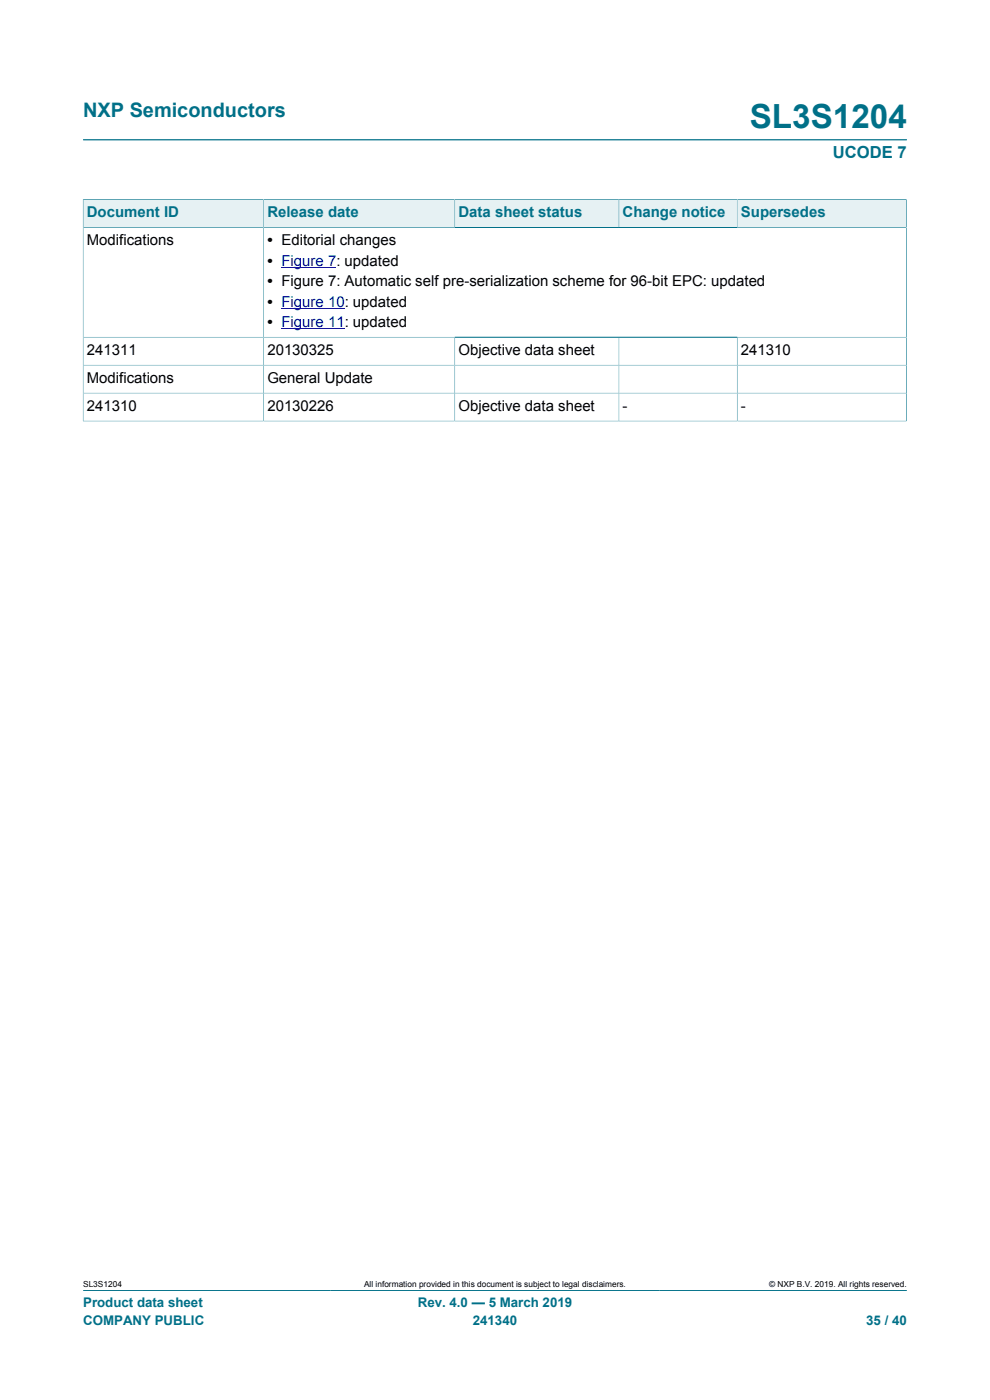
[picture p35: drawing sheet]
<svg xmlns="http://www.w3.org/2000/svg" width="210mm" height="297mm" viewBox="0 0 210 297" stroke-linecap="round" stroke-linejoin="round" font-family="sans-serif">
<defs><g id="words">
<text font-size="7.1" fill="#007088" x="159" y="27.2">SL3S1204</text>
<text font-size="4.2" fill="#007088" x="17.6" y="24.8">NXP Semiconductors</text>
<text font-size="3.5" fill="#007088" x="176.7" y="33.5">UCODE 7</text>
<g font-size="3.2" fill="#007088">
<text x="18.4" y="46.1">Document ID</text>
<text x="56.7" y="46.1">Release date</text>
<text x="97.2" y="46.1">Data sheet status</text>
<text x="132.1" y="46.1">Change notice</text>
<text x="157.2" y="46.1">Supersedes</text>
</g>
<g font-size="3.2">
<text x="18.4" y="52">Modifications</text>
<text x="56.7" y="52">• Editorial changes</text>
<text x="56.7" y="56.4">• Figure 7: updated</text>
<text x="56.7" y="60.7">• Figure 7: Automatic self pre-serialization scheme for 96-bit EPC: updated</text>
<text x="56.7" y="65.1">• Figure 10: updated</text>
<text x="56.7" y="69.4">• Figure 11: updated</text>
<text x="18.4" y="75.3">241311</text>
<text x="56.7" y="75.3">20130325</text>
<text x="97.2" y="75.3">Objective data sheet</text>
<text x="157.2" y="75.3">241310</text>
<text x="18.4" y="81.3">Modifications</text>
<text x="56.7" y="81.3">General Update</text>
<text x="18.4" y="87.2">241310</text>
<text x="56.7" y="87.2">20130226</text>
<text x="97.2" y="87.2">Objective data sheet</text>
<text x="132.1" y="87.2">-</text>
<text x="157.2" y="87.2">-</text>
</g>
<g font-size="2.8" fill="#007088">
<text x="17.6" y="277.3">Product data sheet</text>
<text x="17.6" y="281">COMPANY PUBLIC</text>
<text x="88.6" y="277.3">Rev. 4.0 — 5 March 2019</text>
<text x="100.3" y="281">241340</text>
<text x="183.7" y="281">35 / 40</text>
</g>
<g font-size="1.8">
<text x="17.6" y="273.1">SL3S1204</text>
<text x="77.2" y="273.1">All information provided in this document is subject to legal disclaimers.</text>
<text x="163.2" y="273.1">© NXP B.V. 2019. All rights reserved.</text>
</g>
</g></defs>
<path d="M17.6 29.7h174.8M17.6 273.8h174.8" fill="none" stroke="#007088" stroke-width=".21"/>
<path d="M17.7 42.4h38.2v5.8h-38.2z" fill="#e6f1f3"/>
<path d="M17.6 42.3v6h38.3v-6h-38.3" fill="none" stroke="#007088" stroke-width=".21"/>
<path d="M56 42.4h40.4v5.8h-40.4z" fill="#e6f1f3"/>
<path d="M55.9 42.3h40.6v6h-40.6z" fill="none" stroke="#007088" stroke-width=".21"/>
<path d="M96.5 42.4h34.7v5.8h-34.7z" fill="#e6f1f3"/>
<path d="M96.5 42.3h34.8v6h-34.8z" fill="none" stroke="#007088" stroke-width=".21"/>
<path d="M131.4 42.4h24.9v5.8h-24.9z" fill="#e6f1f3"/>
<path d="M131.3 42.3h25.1v6h-25.1z" fill="none" stroke="#007088" stroke-width=".21"/>
<path d="M156.5 42.4h35.7v5.8h-35.7z" fill="#e6f1f3"/>
<path d="M55.9 48.3v41M192.3 42.3v47.1M192.3 48.3h-174.7v41.1M192.3 42.3h-35.9v6M17.6 71.5h174.7M17.6 77.5h174.7M96.5 71.5v17.8M131.3 71.5v17.8M156.4 71.5v17.8M17.6 89.3h174.7M17.6 83.4h174.7" fill="none" stroke="#007088" stroke-width=".21"/>
<path d="M59.7 56.7h11.7M59.7 65.4h13.4M59.7 69.7h13.4" fill="none" stroke="#00f" stroke-width=".21"/>
<use href="#words"/>
</svg>
